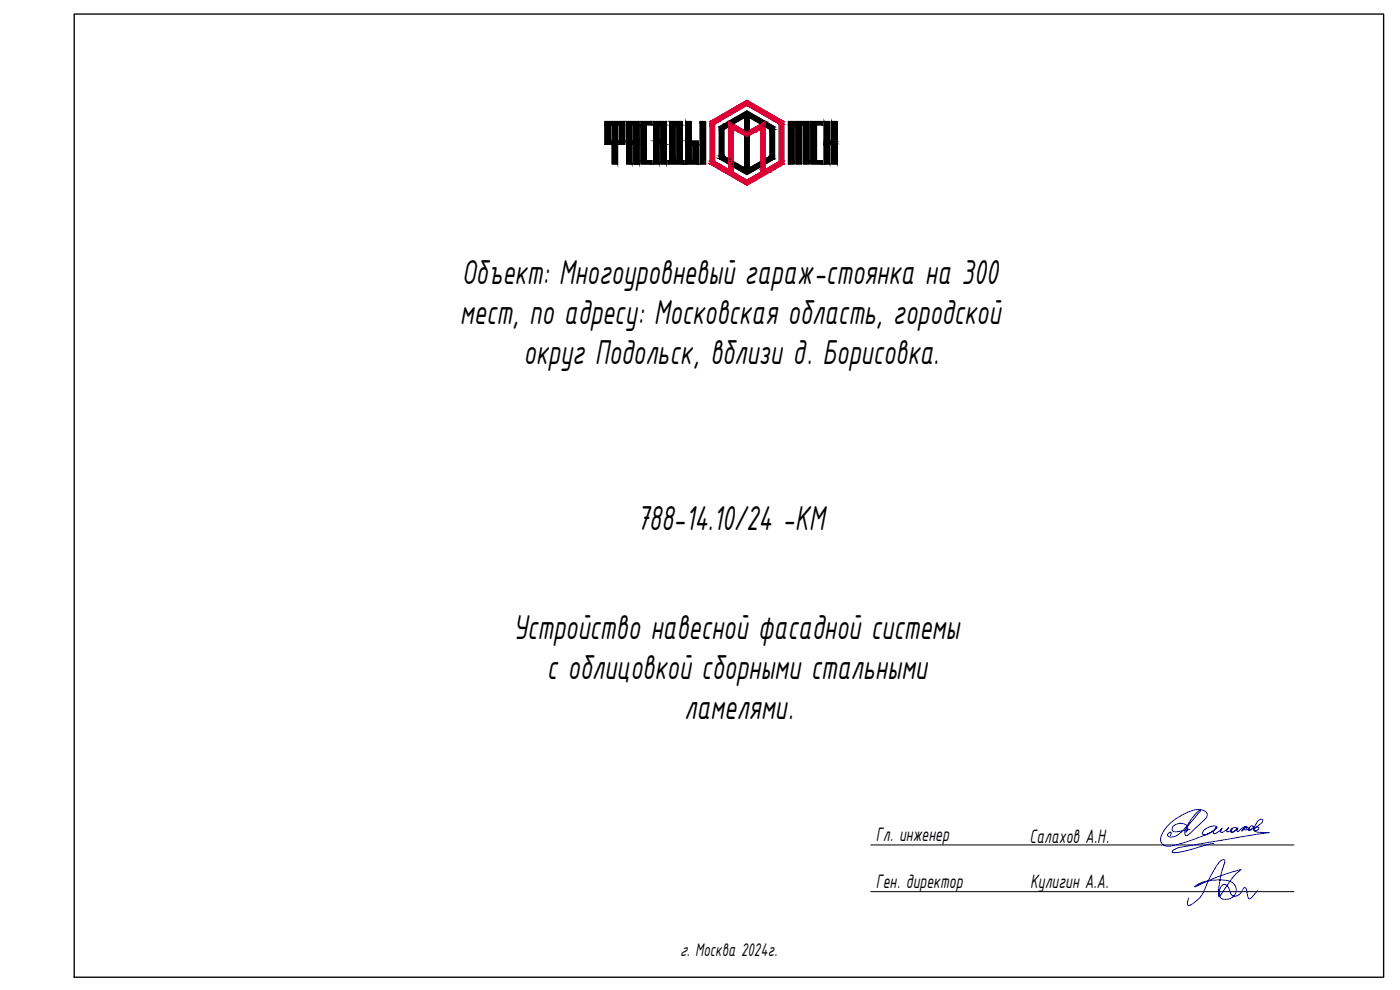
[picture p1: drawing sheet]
<svg xmlns="http://www.w3.org/2000/svg" width="420mm" height="297mm" viewBox="0 0 420 297" stroke-linecap="round" stroke-linejoin="round" font-family="sans-serif">
<defs><g id="words">
<g font-size="11.2">
<text x="138.6" y="85.2">Объект: Многоуровневый гараж-стоянка на 300</text>
<text x="138" y="97.2">мест, по адресу: Московская область, городской</text>
<text x="157.1" y="109.2">округ Подольск, вблизи д. Борисовка.</text>
<text x="191.1" y="159">788-14.10/24 -КМ</text>
<text x="154" y="191.9">Устройство навесной фасадной системы</text>
<text x="164.1" y="203.9">с облицовкой сборными стальными</text>
<text x="205.4" y="215.9">ламелями.</text>
</g>
<g font-size="6.3">
<text x="262.9" y="252.3">Гл. инженер</text>
<text x="309" y="252.9">Салахов А.Н.</text>
<text x="262.9" y="266.3">Ген. директор</text>
<text x="309.1" y="266.3">Кулигин А.А.</text>
</g>
<text font-size="5.9" x="204.1" y="287">г. Москва 2024г.</text>
</g></defs>
<g fill="#000" stroke="#000" stroke-width=".3">
<path d="M217.3 37.2l1.3-.8v.8zM218.6 36.4l1.4 .8zM218.6 36.4h2.8l-1.4 .8zM220.7 35.2l3.5-1.9 3.4 1.9zM226.9 36.4h2.8zM229.7 36.4l2.7 1.6h-2.7zM190.2 49.2l1.6 .1zM217.3 48.4h1.3v.8zM220 48.4l1.4 .8h-1.4zM220.7 50.4h6.9l-3.4 2zM223.5 40.6l.7 .4h-.7zM224.2 41l.7-.4v.4z"/>
<path d="M181.5 37.5l1.7 4.8v-4.8zM181.5 37.5l1.7 4.8h-1.7z"/>
<path d="M183.7 37.5l1.7 4.8v-4.8zM183.7 37.5l1.7 4.8h-1.7z"/>
<path d="M181.5 36.4l6 1.1v-1.1zM181.5 36.4l6 1.1h-6z"/>
<path d="M185.9 37.5l1.6 4.8v-4.8zM185.9 37.5l1.6 4.8h-1.6z"/>
<path d="M188 37.5l1.7 4.8v-4.8zM188 37.5l1.7 4.8h-1.7z"/>
<path d="M188 36.4l3.8 1.1v-1.1zM188 36.4l3.8 1.1h-3.8z"/>
<path d="M190.2 37.5l1.6 4.8v-4.8zM190.2 37.5l1.6 4.8h-1.6z"/>
<path d="M192.3 37.5l1.7 10.7v-10.7zM192.3 37.5l1.7 10.7h-1.7z"/>
<path d="M192.3 36.4l3.4 1.1v-1.1zM192.3 36.4l3.4 1.1h-3.4z"/>
<path d="M196.2 37.5l1.6 4.8v-4.8zM196.2 37.5l1.6 4.8h-1.6z"/>
<path d="M196.2 36.4l3.8 1.1v-1.1zM196.2 36.4l3.8 1.1h-3.8z"/>
<path d="M198.3 37.5l1.7 4.8v-4.8zM198.3 37.5l1.7 4.8h-1.7z"/>
<path d="M201 37.5l1.6 10.7v-10.7zM201 37.5l1.6 10.7h-1.6z"/>
<path d="M201 36.4l3.8 1.1v-1.1zM201 36.4l3.8 1.1h-3.8z"/>
<path d="M203.1 37.5l1.7 10.7v-10.7zM203.1 37.5l1.7 10.7h-1.7z"/>
<path d="M205.8 36.4l1.7 5.9v-5.9zM205.8 36.4l1.7 5.9h-1.7z"/>
<path d="M210.1 36.4l1.7 12.8v-12.8zM210.1 36.4l1.7 12.8h-1.7z"/>
<path d="M215.9 38.8l1.4 8v-8zM215.9 38.8l1.4 8h-1.4z"/>
<path d="M217.3 37.2l1.3 .8v-.8zM215.9 38l1.4-.8 1.3 .8z"/>
<path d="M215.9 38l1.4 .8 1.3-.8zM215.9 38l1.4 .8h-1.4z"/>
<path d="M218.7 36.4h2.7zM218.6 36.4h2.8z"/>
<path d="M220.7 35.2l.7 1.2 2.1-1.2zM218.7 36.4l2-1.2 .7 1.2z"/>
<path d="M223.5 39.2h1.4zM223.5 39.2h1.4z"/>
<path d="M223.5 35.2l1.4 1.2v-1.2zM223.5 35.2l1.4 1.2h-1.4z"/>
<path d="M223.5 36.4l1.4 2.8v-2.8zM223.5 36.4l1.4 2.8h-1.4zM223.5 39.2l.7 .4 .7-.4z"/>
<path d="M226.9 36.4h2.7zM226.9 36.4h2.7l-1.3 .8z"/>
<path d="M224.9 35.2l4.8 1.2-2.1-1.2zM224.9 35.2l4.8 1.2h-2.8z"/>
<path d="M229.7 38h2.8zM229.7 38h2.8z"/>
<path d="M229.7 38l2.8 .8v-.8zM229.7 38l2.8 .8h-1.4z"/>
<path d="M231.1 38.8l1.4 8v-8zM231.1 38.8l1.4 8h-1.4z"/>
<path d="M236.6 37.5l1.7 11.7v-11.7zM236.6 37.5l1.7 11.7h-1.7z"/>
<path d="M238.8 37.5l1.8 11.7v-11.7zM238.8 37.5l1.8 11.7h-1.8z"/>
<path d="M236.6 36.4l6.2 1.1v-1.1zM236.6 36.4l6.2 1.1h-6.2z"/>
<path d="M241.1 37.5l1.7 11.7v-11.7zM241.1 37.5l1.7 11.7h-1.7z"/>
<path d="M243.3 37.5l1.8 10.7v-10.7zM243.3 37.5l1.8 10.7h-1.8z"/>
<path d="M243.3 36.4l3.5 1.1v-1.1zM243.3 36.4l3.5 1.1h-3.5z"/>
<path d="M247.3 36.4l1.7 5.9v-5.9zM247.3 36.4l1.7 5.9h-1.7z"/>
<path d="M249.6 36.4l1.7 5.9v-5.9zM249.6 36.4l1.7 5.9h-1.7z"/>
<path d="M183.7 43.3l1.7 5.9v-5.9zM183.7 43.3l1.7 5.9h-1.7z"/>
<path d="M181.5 42.3l6 1v-1zM181.5 42.3l6 1h-6z"/>
<path d="M188 43.3l1.7 5.9v-5.9zM188 43.3l1.7 5.9h-1.7z"/>
<path d="M188 42.3l3.8 1v-1zM188 42.3l3.8 1h-3.8z"/>
<path d="M190.2 43.3l1.6 5.9v-5.9zM190.2 43.3l1.6 5.9h-1.6z"/>
<path d="M192.3 48.2l3.4 1v-1zM192.3 48.2l3.4 1h-3.4z"/>
<path d="M196.2 43.3l1.6 5.9v-5.9zM196.2 43.3l1.6 5.9h-1.6z"/>
<path d="M196.2 42.3l3.8 1v-1zM196.2 42.3l3.8 1h-3.8z"/>
<path d="M198.3 43.3l1.7 5.9v-5.9zM198.3 43.3l1.7 5.9h-1.7z"/>
<path d="M200.5 48.2l4.8 1v-1zM200.5 48.2l4.8 1h-4.8z"/>
<path d="M205.8 43.3l1.7 4.9v-4.9zM205.8 43.3l1.7 4.9h-1.7z"/>
<path d="M205.8 42.3l3.8 1v-1zM205.8 42.3l3.8 1h-3.8z"/>
<path d="M208 43.3l1.6 4.9v-4.9zM208 43.3l1.6 4.9h-1.6z"/>
<path d="M205.8 48.2l3.8 1v-1zM205.8 48.2l3.8 1h-3.8z"/>
<path d="M215.9 46.8l2.7 .8-1.3-.8zM215.9 46.8l2.7 .8h-2.7z"/>
<path d="M215.9 47.6l2.7 .8v-.8zM215.9 47.6l2.7 .8h-1.3z"/>
<path d="M220 49.2l2.8 .8-1.4-.8zM220 49.2l2.8 .8h-2.8z"/>
<path d="M220 50l3.5 .4-.7-.4zM220 50l3.5 .4h-2.8z"/>
<path d="M223.5 41l1.4 9.4v-9.4zM223.5 41l1.4 9.4h-1.4z"/>
<path d="M228.3 48.4v1.6zM225.6 50l2.7-1.6v1.6z"/>
<path d="M225.6 50l2 .4 .7-.4zM224.9 50.4l.7-.4 2 .4z"/>
<path d="M231.1 46.8l1.4 .8v-.8zM229.7 47.6l1.4-.8 1.4 .8z"/>
<path d="M229.7 47.6h2.8zM229.7 47.6h2.8zM229.7 47.6h2.8l-2.8 1.6z"/>
<path d="M243.3 48.2l3.5 1v-1zM243.3 48.2l3.5 1h-3.5z"/>
<path d="M247.3 43.3l1.7 5.9v-5.9zM247.3 43.3l1.7 5.9h-1.7z"/>
<path d="M247.3 42.8l4 .3-.5-.3zM247.3 42.8l4 .3h-4z"/>
<path d="M247.3 42.3l4 .3v-.3zM247.3 42.3l4 .3h-4z"/>
<path d="M247.3 42.6l3.5 .2 .5-.2zM247.3 42.6l3.5 .2h-3.5z"/>
<path d="M247.3 43.1l4 .2v-.2zM247.3 43.1l4 .2h-4z"/>
<path d="M249.6 43.3l1.7 5.9v-5.9zM249.6 43.3l1.7 5.9h-1.7z"/>
</g>
<g fill="#dd0037" stroke="#dd0037" stroke-width=".3">
<path d="M221.4 31.7l2.8-1.6 2.7 1.6z"/>
<path d="M221.5 39.6h5.3l-2.6 1.4z"/>
<path d="M221.4 54h5.5l-2.7 1.6z"/>
<path d="M224.2 31.7l11 4.7-8.3-4.7zM224.2 31.7l11 4.7h-2.8z"/>
<path d="M215.9 36.4l8.3-4.7h-2.8zM213.1 36.4l8.3-4.7-5.5 4.7z"/>
<path d="M232.4 36.4h2.8zM232.4 36.4h2.8z"/>
<path d="M213.1 36.4h2.8zM213.1 36.4h2.8z"/>
<path d="M232.5 36.4l2.7 .8v-.8zM232.5 36.4l2.7 .8h-1.4z"/>
<path d="M213.1 36.4l1.4 .8 1.4-.8zM213.1 36.4l1.4 .8h-1.4z"/>
<path d="M229.6 36.4l.1 2.4zM225.6 38.8l4-2.4 .1 2.4z"/>
<path d="M218.6 36.4l4.2 2.4zM218.6 36.4l4.2 2.4h-4.2z"/>
<path d="M225.6 38.8l1.2 .8 1.5-.8zM224.2 39.6l1.4-.8 1.2 .8z"/>
<path d="M220 38.8l4.2 .8-1.4-.8zM220 38.8l4.2 .8h-2.7z"/>
<path d="M218.6 38.8l1.4 .8v-.8zM218.6 38.8l1.4 .8h-1.4z"/>
<path d="M233.8 37.2l1.4 11.2v-11.2zM233.8 37.2l1.4 11.2h-1.4z"/>
<path d="M213.1 37.2l1.4 11.2v-11.2zM213.1 37.2l1.4 11.2h-1.4z"/>
<path d="M233.8 48.4l1.4 .8v-.8zM232.5 49.2l1.3-.8 1.4 .8z"/>
<path d="M218.6 39.6l1.4 9.6v-9.6zM218.6 39.6l1.4 9.6h-1.4z"/>
<path d="M213.1 48.4l2.8 .8-1.4-.8zM213.1 48.4l2.8 .8h-2.8z"/>
<path d="M232.5 49.2v1.6l2.7-1.6zM229.7 50.8l2.8-1.6v1.6z"/>
<path d="M228.3 38.8l1.4 12v-12zM228.3 38.8l1.4 12h-1.4z"/>
<path d="M218.6 49.2l1.4 1.6v-1.6zM218.6 49.2l1.4 1.6h-1.4z"/>
<path d="M213.1 49.2l5.5 1.6-2.7-1.6zM213.1 49.2l5.5 1.6h-2.7z"/>
<path d="M215.9 50.8l4.1 .8v-.8zM215.9 50.8l4.1 .8h-2.7z"/>
<path d="M228.3 50.8l2.8 .8 1.4-.8zM228.3 50.8l2.8 .8h-2.8z"/>
<path d="M228.3 51.6l-1.4 2.4 4.2-2.4zM224.2 54l4.1-2.4-1.4 2.4z"/>
<path d="M217.3 51.6l6.9 2.4-4.2-2.4zM217.3 51.6l6.9 2.4h-2.8z"/>
</g>
<g fill="none" stroke="#000" stroke-width=".3">
<path d="M181.5 36.4h6v6.9h-2.1v5.9h-1.7v-5.9h-2.2zM183.2 37.5h.5v4.8h-.5zM185.4 37.5h.5v4.8h-.5zM188 36.4h3.8v12.9l-1.6-.1v-5.9h-.5v5.9h-1.7zM189.7 37.5h.5v4.8h-.5zM192.3 36.4h3.4v1.1h-1.7v10.7h1.7v1h-3.4zM196.2 36.4h3.8v12.8h-1.7v-5.9h-.5v5.9h-1.6zM197.8 37.5h.5v4.8h-.5zM201 36.4h3.8v11.8h.5v1h-4.8v-1h.5zM202.6 37.5h.5v10.7h-.5zM205.8 36.4h1.7v5.9h2.1v6.9h-3.8zM210.1 36.4h1.7v12.8h-1.7z"/>
<path d="M218.6 38l-1.3 .8v8l1.3 .8M220 37.2l3.5-2v4M228.3 37.2l-3.4-2v4M229.7 38l1.4 .8v8l-1.4 .8M236.6 36.4h6.2v12.8h-1.7v-11.7h-.5v11.7h-1.8v-11.7h-.5v11.7h-1.7zM243.3 36.4h3.5v1.1h-1.7v10.7h1.7v1h-3.5zM247.3 36.4h1.7v5.9h.6v-5.9h1.7v6.2l-.5 .2 .5 .3v6.1h-1.7v-5.9h-.6v5.9h-1.7zM207.5 43.3h.5v4.9h-.5zM218.6 49.2l-2.7-1.6v-9.6l8.3-4.7 8.3 4.7v9.6l-2.8 1.6M220 50l4.2 2.4 4.1-2.4M223.5 40.6v9.8l-3.5-2M224.9 40.6v9.8l3.4-2"/>
</g>
<path d="M213.1 36.4l11.1-6.3 11 6.3v12.8l-11 6.4-11.1-6.4zM214.5 37.2l9.7-5.5 9.6 5.5v11.2l-4.1 2.4v-14.4l-5.5 3.2-5.6-3.2v14.4l-4.1-2.4zM220 38.8l4.2 2.2 4.1-2.2v12.8l-4.1 2.4-4.2-2.4z" fill="none" stroke="#dd0037" stroke-width=".3"/>
<!-- layer: 0 -->
<path d="M22.3 4.2h392.9v289h-392.9z" fill="none" stroke="#000" stroke-width=".4"/>
<path d="M261.3 253.5h127M261.3 267.5h127" fill="none" stroke="#000" stroke-width=".3"/>
<path d="M351.2 250.7l.3-.7-.2-.4-.9 .8 .1 .4 .7 .3 1.7-.3 1.3-.9 1.8-1.8 2.8-3.9 1.3-1.2 .2 .4-4.1 4.9-.6 1.1 .1 1.1 .5 .2 .5-.3 5-4.7 .6-1-.3-1-1.4-.7-1.4-.1-2.3 .6-2.2 1.1-2.4 1.5-1.9 1.7-1.1 1.4-.9 1.8v1.4l.6 1 1 .4h1.7l7.4-2.2 4-1.7 1.3-.8 .7-.9-.3-.3-.8-.1-1.4 .4-1.2 .8-.4 .6v.7l.8 .2 1-.4 2.2-1.5 .3-.3-.2-.2-1 1.5 .3 .6 1.4-.7 .9-1-.4 .9 .2 .4 .9-.3 1.3-1.2-.5 .9 .2 .4 1.3-.7 .1-.2-.1-.1-.3 1 .4 .1 .6-.3 .9-.7-.2-.3-.6-.1-.8 .3-.3 1 .9-.1 1.2-1.1-.2 1 .2 .1 2-1.5 .3 .2-1.1 1.2 1.3-1.4 .2 .1v.4h-.2l.2-.4h-.3l-.4 .4v.4h.8l.6-.3 .1-.3-.3 .2-.1 .6 .4 .1 1.1-.9v-.5h-.6l-.6 .6v.4l1.7-.5 2.1-1.5 .3-.8-.6-.2-.7 .4-.5 .6-.7 1.3-.2 1 .6 .1 .6-.3 .3-.4-.2-.3-.6 .1-.5 .4v.4l.2 .4 4.2 .3-26.9 4.4-1.8 .8-.4 .6 1.1 .2 2.3-.3 7-2.1 2-.3M357.2 248.9l-4.6 .7-.7-.4-.1-.8 .5-.6 1.1-.6 1.8-.1 .9 .5 .3 .5v.8l-.5 .9" fill="none" stroke="#00f" stroke-width=".3"/>
<path d="M377.4 267.2l-1.3 1.6a1.04 1.04 0 0 1-1.3 .8l-.5-1.5a1.73 1.73 0 0 0-.8-1.8l-.3 .2a3 3 0 0 1-3.1 2.3l-.6-.5a4.7 4.7 0 0 0-1.6-2.8 1.73 1.73 0 0 0-1.9 2.1 1.8 1.8 0 0 0 .5 1.9 1.8 1.8 0 0 0 1.9 .3 2.82 2.82 0 0 0 2.6-3 2.82 2.82 0 0 0-2.9-2.6l-1.6-.2-2.8 .1a8.4 8.4 0 0 0-5.2 2l.3-.1a65.9 65.9 0 0 1 13.6-5.1l-2.4 2.3-4.1 5.9-.2-.5 .1-2.6 .7-3.7 .9-3.1a.86 .86 0 0 0-.1-1.3l-1 .4-.8 .9-3.2 5.8a10 10 0 0 1-5.5 6.7l-.5-.4 .4-1.8" fill="none" stroke="#00f" stroke-width=".3"/>
<use href="#words"/>
</svg>
